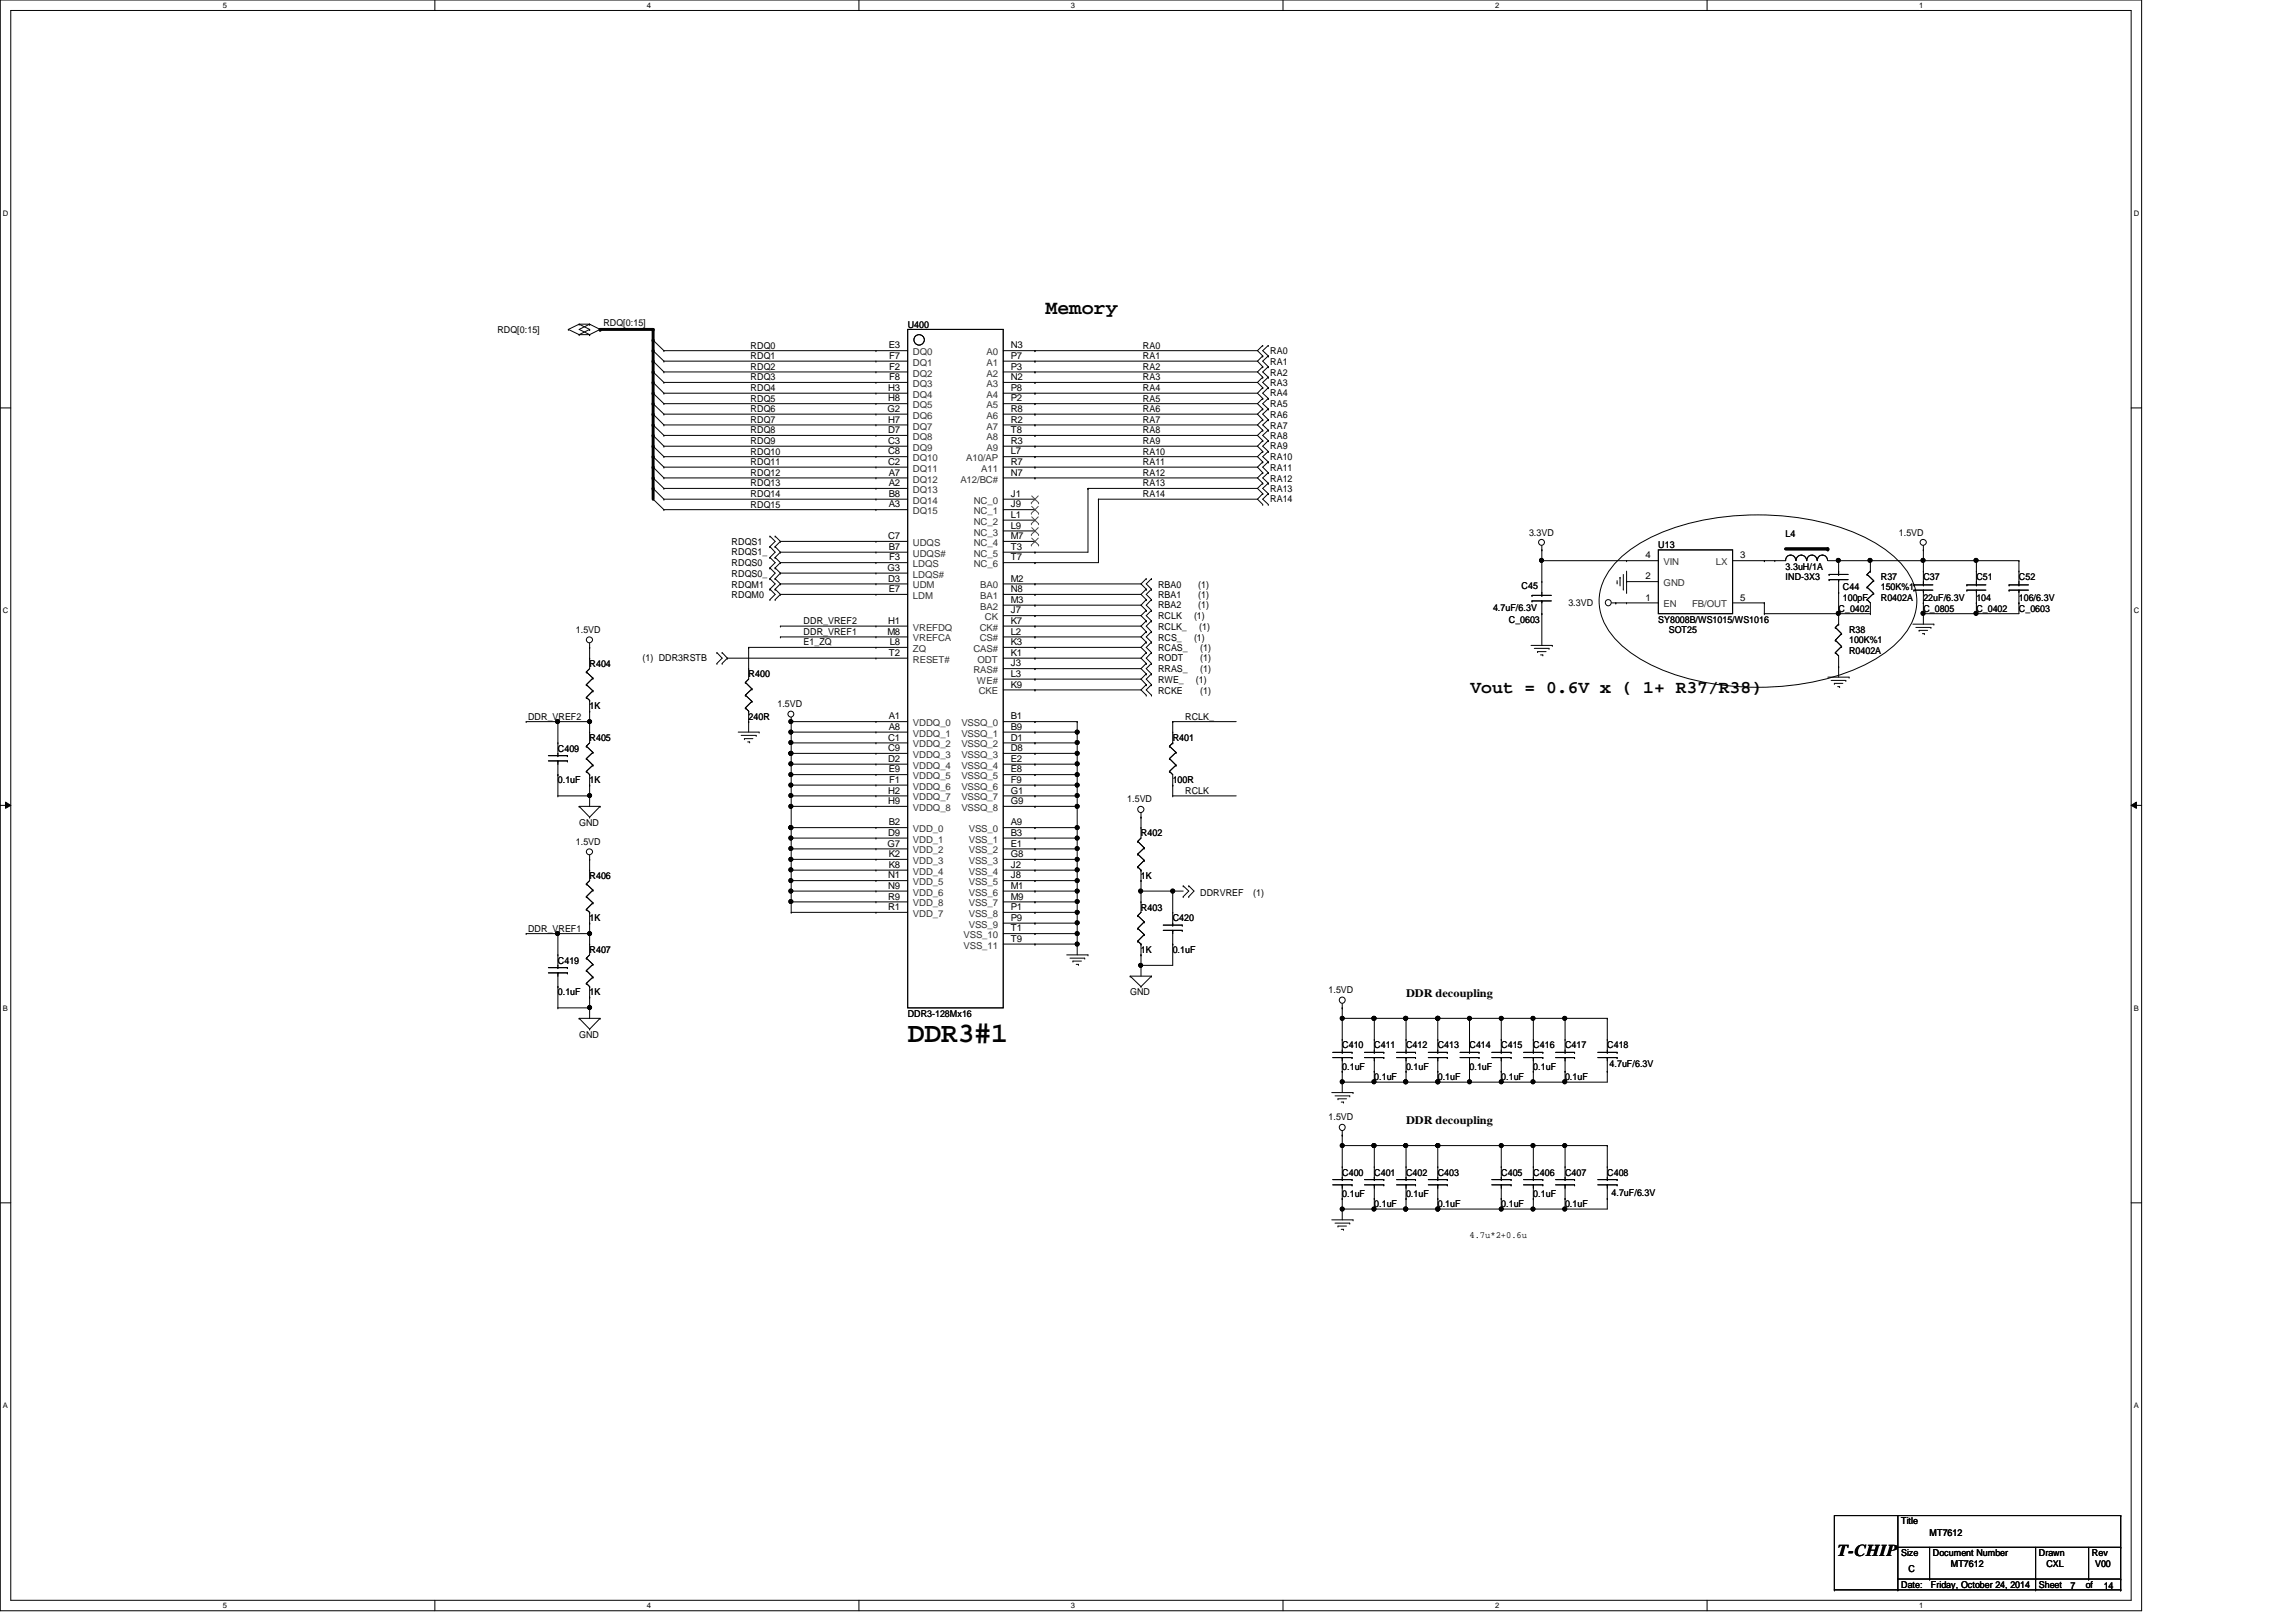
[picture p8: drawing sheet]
<svg xmlns="http://www.w3.org/2000/svg" width="297mm" height="210mm" viewBox="0 0 297 210" stroke-linecap="round" stroke-linejoin="round" font-family="sans-serif">
<defs><g id="words">
<text font-size="3.7" x="117.4" y="134.8">DDR3#1</text>
<text font-size="2.6" x="135.3" y="40.6">Memory</text>
<text font-size="2.3" x="190.2" y="89.7">Vout = 0.6V x ( 1+ R37/R38)</text>
<text font-size="2.2" x="237.7" y="201.4">T-CHIP</text>
<g font-size="1.5">
<text x="181.9" y="129">DDR decoupling</text>
<text x="181.9" y="145.5">DDR decoupling</text>
</g>
<g font-size="1.2">
<text x="64.3" y="43.1">RDQ[0:15]</text>
<text x="78.1" y="42.2">RDQ[0:15]</text>
<text x="97.1" y="45.1">RDQ0</text>
<text x="97.1" y="46.5">RDQ1</text>
<text x="97.1" y="47.9">RDQ2</text>
<text x="115" y="45.1">E3</text>
<text x="115" y="46.4">F7</text>
<text x="115" y="47.8">F2</text>
<text x="117.4" y="42.4">U400</text>
<text x="130.8" y="46.4">P7</text>
<text x="130.8" y="47.8">P3</text>
<text x="130.8" y="45.1">N3</text>
<text x="147.9" y="47.9">RA2</text>
<text x="147.9" y="45.1">RA0</text>
<text x="147.9" y="46.5">RA1</text>
<text x="164.3" y="47.2">RA1</text>
<text x="164.3" y="45.8">RA0</text>
<text x="97.1" y="53.3">RDQ6</text>
<text x="97.1" y="50.6">RDQ4</text>
<text x="97.1" y="52">RDQ5</text>
<text x="97.1" y="49.2">RDQ3</text>
<text x="114.8" y="53.3">G2</text>
<text x="114.9" y="50.6">H3</text>
<text x="114.9" y="51.9">H8</text>
<text x="115" y="49.2">F8</text>
<text x="130.8" y="49.2">N2</text>
<text x="130.8" y="51.9">P2</text>
<text x="130.8" y="53.3">R8</text>
<text x="130.8" y="50.6">P8</text>
<text x="147.9" y="50.6">RA4</text>
<text x="147.9" y="52">RA5</text>
<text x="147.9" y="53.3">RA6</text>
<text x="147.9" y="49.2">RA3</text>
<text x="164.3" y="48.6">RA2</text>
<text x="164.3" y="50">RA3</text>
<text x="164.3" y="51.3">RA4</text>
<text x="164.3" y="52.7">RA5</text>
<text x="97.1" y="56.1">RDQ8</text>
<text x="97.1" y="57.5">RDQ9</text>
<text x="97.1" y="54.7">RDQ7</text>
<text x="97.1" y="58.8">RDQ10</text>
<text x="114.9" y="57.4">C3</text>
<text x="114.9" y="56">D7</text>
<text x="114.9" y="58.8">C8</text>
<text x="114.9" y="54.7">H7</text>
<text x="130.8" y="58.8">L7</text>
<text x="130.8" y="54.7">R2</text>
<text x="130.8" y="57.4">R3</text>
<text x="130.8" y="56">T8</text>
<text x="147.9" y="56.1">RA8</text>
<text x="147.9" y="54.7">RA7</text>
<text x="147.9" y="58.8">RA10</text>
<text x="147.9" y="57.5">RA9</text>
<text x="164.3" y="54.1">RA6</text>
<text x="164.3" y="55.5">RA7</text>
<text x="164.3" y="56.8">RA8</text>
<text x="164.3" y="58.2">RA9</text>
<text x="164.3" y="59.6">RA10</text>
<text x="97.1" y="65.7">RDQ15</text>
<text x="97.1" y="60.2">RDQ11</text>
<text x="97.1" y="64.3">RDQ14</text>
<text x="97.1" y="61.6">RDQ12</text>
<text x="97.1" y="62.9">RDQ13</text>
<text x="114.9" y="60.2">C2</text>
<text x="115" y="64.3">B8</text>
<text x="115" y="65.7">A3</text>
<text x="115" y="61.6">A7</text>
<text x="115" y="62.9">A2</text>
<text x="130.8" y="64.3">J1</text>
<text x="130.8" y="65.7">J9</text>
<text x="130.8" y="60.2">R7</text>
<text x="130.8" y="61.6">N7</text>
<text x="147.9" y="61.6">RA12</text>
<text x="147.9" y="60.2">RA11</text>
<text x="147.9" y="64.3">RA14</text>
<text x="147.9" y="62.9">RA13</text>
<text x="164.3" y="60.9">RA11</text>
<text x="164.3" y="62.3">RA12</text>
<text x="164.3" y="63.7">RA13</text>
<text x="164.3" y="65">RA14</text>
<text x="94.7" y="70.5">RDQS1</text>
<text x="94.7" y="71.9">RDQS1_</text>
<text x="114.9" y="69.8">C7</text>
<text x="115" y="71.2">B7</text>
<text x="130.8" y="68.4">L9</text>
<text x="130.8" y="67">L1</text>
<text x="130.8" y="69.8">M7</text>
<text x="130.8" y="71.2">T3</text>
<text x="197.8" y="69.3">3.3VD</text>
<text x="214.5" y="71">U13</text>
<text x="231" y="69.6">L4</text>
<text x="245.7" y="69.3">1.5VD</text>
<text x="94.7" y="76">RDQM1</text>
<text x="94.7" y="77.4">RDQM0</text>
<text x="94.7" y="73.3">RDQS0</text>
<text x="94.7" y="74.6">RDQS0_</text>
<text x="114.8" y="73.9">G3</text>
<text x="114.9" y="75.3">D3</text>
<text x="115" y="76.6">E7</text>
<text x="115" y="72.5">F3</text>
<text x="130.8" y="75.3">M2</text>
<text x="130.8" y="76.6">N8</text>
<text x="130.8" y="72.5">T7</text>
<text x="149.8" y="76">RBA0</text>
<text x="149.8" y="77.4">RBA1</text>
<text x="155" y="76">(1)</text>
<text x="155" y="77.4">(1)</text>
<text x="196.8" y="76.3">C45</text>
<text x="212.9" y="77.7">1</text>
<text x="212.9" y="75">2</text>
<text x="212.9" y="72.3">4</text>
<text x="225.1" y="72.3">3</text>
<text x="225.1" y="77.7">5</text>
<text x="231" y="73.7">3.3uH/1A</text>
<text x="231" y="75.1">IND-3X3</text>
<text x="238.4" y="76.4">C44</text>
<text x="238.4" y="77.8">100pF</text>
<text x="243.3" y="75.1">R37</text>
<text x="243.3" y="76.4">150K%1</text>
<text x="243.3" y="77.8">R0402A</text>
<text x="248.8" y="75.1">C37</text>
<text x="248.8" y="77.8">22uF/6.3V</text>
<text x="255.7" y="75.1">C51</text>
<text x="255.7" y="77.8">104</text>
<text x="261.2" y="75.1">C52</text>
<text x="261.2" y="77.8">106/6.3V</text>
<text x="74.5" y="81.9">1.5VD</text>
<text x="104" y="80.8">DDR_VREF2</text>
<text x="104" y="82.2">DDR_VREF1</text>
<text x="104" y="83.5">E1_ZQ</text>
<text x="114.8" y="82.1">M8</text>
<text x="114.9" y="80.7">H1</text>
<text x="115.1" y="83.5">L8</text>
<text x="130.8" y="78">M3</text>
<text x="130.8" y="79.4">J7</text>
<text x="130.8" y="80.7">K7</text>
<text x="130.8" y="83.5">K3</text>
<text x="130.8" y="82.1">L2</text>
<text x="149.8" y="80.1">RCLK</text>
<text x="149.8" y="81.5">RCLK_</text>
<text x="149.8" y="82.9">RCS_</text>
<text x="149.8" y="78.7">RBA2</text>
<text x="154.5" y="80.1">(1)</text>
<text x="154.5" y="82.9">(1)</text>
<text x="155" y="78.7">(1)</text>
<text x="155.1" y="81.5">(1)</text>
<text x="193.2" y="79">4.7uF/6.3V</text>
<text x="195.2" y="80.6">C_0603</text>
<text x="202.9" y="78.4">3.3VD</text>
<text x="214.5" y="80.6">SY8008B/WS1015/WS1016</text>
<text x="215.9" y="81.9">SOT25</text>
<text x="237.9" y="79.2">C_0402</text>
<text x="239.2" y="81.9">R38</text>
<text x="239.2" y="83.3">100K%1</text>
<text x="248.8" y="79.2">C_0805</text>
<text x="255.7" y="79.2">C_0402</text>
<text x="261.2" y="79.2">C_0603</text>
<text x="76.3" y="86.3">R404</text>
<text x="83.1" y="85.6">(1) DDR3RSTB</text>
<text x="96.9" y="87.7">R400</text>
<text x="115" y="84.9">T2</text>
<text x="130.8" y="89">K9</text>
<text x="130.8" y="87.6">L3</text>
<text x="130.8" y="86.2">J3</text>
<text x="130.8" y="84.9">K1</text>
<text x="149.8" y="89.7">RCKE</text>
<text x="149.8" y="85.6">RODT</text>
<text x="149.8" y="87">RRAS_</text>
<text x="149.8" y="88.3">RWE_</text>
<text x="149.8" y="84.2">RCAS_</text>
<text x="154.7" y="88.3">(1)</text>
<text x="155.3" y="89.7">(1)</text>
<text x="155.3" y="85.6">(1)</text>
<text x="155.3" y="87">(1)</text>
<text x="155.3" y="84.2">(1)</text>
<text x="239.2" y="84.7">R0402A</text>
<text x="68.3" y="93.1">DDR_VREF2</text>
<text x="76.3" y="95.9">R405</text>
<text x="76.3" y="91.8">1K</text>
<text x="96.9" y="93.2">240R</text>
<text x="100.6" y="91.5">1.5VD</text>
<text x="114.9" y="95.8">C1</text>
<text x="115" y="93.1">A1</text>
<text x="115" y="94.4">A8</text>
<text x="130.8" y="93.1">B1</text>
<text x="130.8" y="94.4">B9</text>
<text x="130.8" y="95.8">D1</text>
<text x="151.7" y="95.9">R401</text>
<text x="153.3" y="93.1">RCLK_</text>
<text x="72.2" y="97.3">C409</text>
<text x="72.2" y="101.4">0.1uF</text>
<text x="76.3" y="101.4">1K</text>
<text x="114.9" y="97.2">C9</text>
<text x="114.9" y="98.6">D2</text>
<text x="115" y="99.9">E9</text>
<text x="115" y="101.3">F1</text>
<text x="130.8" y="97.2">D8</text>
<text x="130.8" y="98.6">E2</text>
<text x="130.8" y="99.9">E8</text>
<text x="130.8" y="101.3">F9</text>
<text x="151.7" y="101.4">100R</text>
<text x="74.9" y="106.9">GND</text>
<text x="114.9" y="102.7">H2</text>
<text x="114.9" y="104.1">H9</text>
<text x="115" y="106.8">B2</text>
<text x="130.8" y="106.8">A9</text>
<text x="130.8" y="102.7">G1</text>
<text x="130.8" y="104.1">G9</text>
<text x="145.8" y="103.8">1.5VD</text>
<text x="153.3" y="102.7">RCLK</text>
<text x="74.5" y="109.3">1.5VD</text>
<text x="76.3" y="113.7">R406</text>
<text x="114.8" y="109.6">G7</text>
<text x="114.9" y="108.2">D9</text>
<text x="114.9" y="113.7">N1</text>
<text x="115" y="110.9">K2</text>
<text x="115" y="112.3">K8</text>
<text x="130.8" y="108.2">B3</text>
<text x="130.8" y="109.6">E1</text>
<text x="130.8" y="113.7">J8</text>
<text x="130.8" y="110.9">G8</text>
<text x="130.8" y="112.3">J2</text>
<text x="147.6" y="108.2">R402</text>
<text x="147.6" y="113.7">1K</text>
<text x="76.3" y="119.2">1K</text>
<text x="114.9" y="115">N9</text>
<text x="114.9" y="117.8">R1</text>
<text x="114.9" y="116.4">R9</text>
<text x="130.8" y="115">M1</text>
<text x="130.8" y="116.4">M9</text>
<text x="130.8" y="117.8">P1</text>
<text x="130.8" y="119.2">P9</text>
<text x="147.6" y="117.9">R403</text>
<text x="151.7" y="119.2">C420</text>
<text x="155.3" y="115.9">DDRVREF</text>
<text x="162.1" y="115.9">(1)</text>
<text x="68.3" y="120.6">DDR_VREF1</text>
<text x="72.2" y="124.7">C419</text>
<text x="76.3" y="123.3">R407</text>
<text x="130.8" y="120.5">T1</text>
<text x="130.8" y="121.9">T9</text>
<text x="147.6" y="123.3">1K</text>
<text x="151.7" y="123.3">0.1uF</text>
<text x="72.2" y="128.8">0.1uF</text>
<text x="76.3" y="128.8">1K</text>
<text x="117.4" y="131.6">DDR3-128Mx16</text>
<text x="146.2" y="128.8">GND</text>
<text x="171.9" y="128.6">1.5VD</text>
<text x="74.9" y="134.3">GND</text>
<text x="173.6" y="135.7">C410</text>
<text x="177.8" y="135.7">C411</text>
<text x="181.9" y="135.7">C412</text>
<text x="186" y="135.7">C413</text>
<text x="190.1" y="135.7">C414</text>
<text x="194.2" y="135.7">C415</text>
<text x="198.4" y="135.7">C416</text>
<text x="202.5" y="135.7">C417</text>
<text x="207.9" y="135.7">C418</text>
<text x="173.6" y="138.4">0.1uF</text>
<text x="177.8" y="139.8">0.1uF</text>
<text x="181.9" y="138.4">0.1uF</text>
<text x="186" y="139.8">0.1uF</text>
<text x="190.1" y="138.4">0.1uF</text>
<text x="194.2" y="139.8">0.1uF</text>
<text x="198.4" y="138.4">0.1uF</text>
<text x="202.5" y="139.8">0.1uF</text>
<text x="208.2" y="138.1">4.7uF/6.3V</text>
<text x="171.9" y="145">1.5VD</text>
<text x="173.6" y="152.1">C400</text>
<text x="173.6" y="154.9">0.1uF</text>
<text x="177.8" y="152.1">C401</text>
<text x="181.9" y="152.1">C402</text>
<text x="181.9" y="154.9">0.1uF</text>
<text x="186" y="152.1">C403</text>
<text x="194.2" y="152.1">C405</text>
<text x="198.4" y="152.1">C406</text>
<text x="198.4" y="154.9">0.1uF</text>
<text x="202.5" y="152.1">C407</text>
<text x="207.9" y="152.1">C408</text>
<text x="208.5" y="154.7">4.7uF/6.3V</text>
<text x="177.8" y="156.3">0.1uF</text>
<text x="186" y="156.3">0.1uF</text>
<text x="190.1" y="160.2">4.7u*2+0.6u</text>
<text x="194.2" y="156.3">0.1uF</text>
<text x="202.5" y="156.3">0.1uF</text>
<text x="246" y="197.3">Title</text>
<text x="246" y="201.4">Size</text>
<text x="246.9" y="203.5">C</text>
<text x="249.6" y="198.8">MT7612</text>
<text x="250.1" y="201.4">Document Number</text>
<text x="252.4" y="202.7">MT7612</text>
<text x="263.8" y="201.4">Drawn</text>
<text x="264.7" y="202.7">CXL</text>
<text x="270.6" y="201.4">Rev</text>
<text x="271.1" y="202.7">V00</text>
<text x="246" y="205.5">Date:</text>
<text x="249.8" y="205.5">Friday, October 24, 2014</text>
<text x="263.8" y="205.5">Sheet</text>
<text x="267.9" y="205.6">7</text>
<text x="269.8" y="205.5">of</text>
<text x="272.2" y="205.6">14</text>
</g>
<g font-size="1.2" fill="#333">
<text x="118.1" y="47.3">DQ1</text>
<text x="118.1" y="46">DQ0</text>
<text x="127.6" y="47.3">A1</text>
<text x="127.6" y="46">A0</text>
<text x="118.1" y="51.5">DQ4</text>
<text x="118.1" y="50.1">DQ3</text>
<text x="118.1" y="48.7">DQ2</text>
<text x="118.1" y="52.8">DQ5</text>
<text x="127.6" y="48.7">A2</text>
<text x="127.6" y="50.1">A3</text>
<text x="127.6" y="52.8">A5</text>
<text x="127.6" y="51.5">A4</text>
<text x="118.1" y="58.3">DQ9</text>
<text x="118.1" y="56.9">DQ8</text>
<text x="118.1" y="59.7">DQ10</text>
<text x="118.1" y="54.2">DQ6</text>
<text x="118.1" y="55.6">DQ7</text>
<text x="125" y="59.7">A10/AP</text>
<text x="127.6" y="54.2">A6</text>
<text x="127.6" y="55.6">A7</text>
<text x="127.6" y="58.3">A9</text>
<text x="127.6" y="56.9">A8</text>
<text x="118.1" y="65.2">DQ14</text>
<text x="118.1" y="62.4">DQ12</text>
<text x="118.1" y="61">DQ11</text>
<text x="118.1" y="63.8">DQ13</text>
<text x="124.2" y="62.4">A12/BC#</text>
<text x="126" y="65.2">NC_0</text>
<text x="127" y="61">A11</text>
<text x="118.1" y="70.7">UDQS</text>
<text x="118.1" y="66.5">DQ15</text>
<text x="126" y="66.5">NC_1</text>
<text x="126" y="69.3">NC_3</text>
<text x="126" y="67.9">NC_2</text>
<text x="126" y="70.7">NC_4</text>
<text x="118.1" y="72.1">UDQS#</text>
<text x="118.1" y="76.2">UDM</text>
<text x="118.1" y="74.8">LDQS#</text>
<text x="118.1" y="77.5">LDM</text>
<text x="118.1" y="73.4">LDQS</text>
<text x="126" y="72.1">NC_5</text>
<text x="126" y="73.4">NC_6</text>
<text x="126.8" y="76.2">BA0</text>
<text x="126.8" y="77.5">BA1</text>
<text x="215.2" y="75.9">GND</text>
<text x="215.2" y="73.2">VIN</text>
<text x="222" y="73.2">LX</text>
<text x="118.1" y="81.6">VREFDQ</text>
<text x="118.1" y="83">VREFCA</text>
<text x="126.7" y="81.6">CK#</text>
<text x="126.7" y="83">CS#</text>
<text x="126.8" y="78.9">BA2</text>
<text x="127.4" y="80.3">CK</text>
<text x="215.2" y="78.6">EN</text>
<text x="218.9" y="78.6">FB/OUT</text>
<text x="118.1" y="85.8">RESET#</text>
<text x="118.1" y="84.4">ZQ</text>
<text x="125.9" y="87.1">RAS#</text>
<text x="125.9" y="84.4">CAS#</text>
<text x="126.4" y="88.5">WE#</text>
<text x="126.4" y="85.8">ODT</text>
<text x="126.6" y="89.9">CKE</text>
<text x="118.1" y="94">VDDQ_0</text>
<text x="118.1" y="95.3">VDDQ_1</text>
<text x="124.4" y="94">VSSQ_0</text>
<text x="124.4" y="95.3">VSSQ_1</text>
<text x="118.1" y="96.7">VDDQ_2</text>
<text x="118.1" y="98.1">VDDQ_3</text>
<text x="118.1" y="99.5">VDDQ_4</text>
<text x="118.1" y="100.8">VDDQ_5</text>
<text x="124.4" y="96.7">VSSQ_2</text>
<text x="124.4" y="98.1">VSSQ_3</text>
<text x="124.4" y="99.5">VSSQ_4</text>
<text x="124.4" y="100.8">VSSQ_5</text>
<text x="118.1" y="107.7">VDD_0</text>
<text x="118.1" y="102.2">VDDQ_6</text>
<text x="118.1" y="103.6">VDDQ_7</text>
<text x="118.1" y="104.9">VDDQ_8</text>
<text x="124.4" y="102.2">VSSQ_6</text>
<text x="124.4" y="103.6">VSSQ_7</text>
<text x="124.4" y="104.9">VSSQ_8</text>
<text x="125.3" y="107.7">VSS_0</text>
<text x="118.1" y="109.1">VDD_1</text>
<text x="118.1" y="110.4">VDD_2</text>
<text x="118.1" y="111.8">VDD_3</text>
<text x="118.1" y="113.2">VDD_4</text>
<text x="125.3" y="109.1">VSS_1</text>
<text x="125.3" y="110.4">VSS_2</text>
<text x="125.3" y="111.8">VSS_3</text>
<text x="125.3" y="113.2">VSS_4</text>
<text x="118.1" y="114.6">VDD_5</text>
<text x="118.1" y="115.9">VDD_6</text>
<text x="118.1" y="118.7">VDD_7</text>
<text x="118.1" y="117.3">VDD_8</text>
<text x="125.3" y="114.6">VSS_5</text>
<text x="125.3" y="115.9">VSS_6</text>
<text x="125.3" y="117.3">VSS_7</text>
<text x="125.3" y="118.7">VSS_8</text>
<text x="124.7" y="121.4">VSS_10</text>
<text x="124.7" y="122.8">VSS_11</text>
<text x="125.3" y="120.1">VSS_9</text>
</g>
<g font-size="1">
<text x="28.8" y="1">5</text>
<text x="83.7" y="1">4</text>
<text x="138.6" y="1">3</text>
<text x="193.4" y="1">2</text>
<text x="248.3" y="1">1</text>
<text x=".4" y="27.9">D</text>
<text x="276.1" y="27.9">D</text>
<text x=".4" y="79.4">C</text>
<text x="276.1" y="79.4">C</text>
<text x=".4" y="130.8">B</text>
<text x="276.1" y="130.8">B</text>
<text x=".4" y="182.2">A</text>
<text x="276.1" y="182.2">A</text>
<text x="28.8" y="208.1">5</text>
<text x="83.7" y="208.1">4</text>
<text x="138.6" y="208.1">3</text>
<text x="193.4" y="208.1">2</text>
<text x="248.3" y="208.1">1</text>
</g>
</g></defs>
<path d="M0 0h277.1v208.4h-277.1zM1.4 1.4h274.3v205.7h-274.3z" fill="none" stroke="#000" stroke-width=".13"/>
<g fill="#fff">
<path d="M28.8 .1h.6v1.1h-.6z"/>
<path d="M28.8 207.2h.6v1.1h-.6z"/>
</g>
<path d="M56.3 0v1.4M56.3 207.1v1.3" fill="none" stroke="#000" stroke-width=".13"/>
<g fill="#fff">
<path d="M83.7 .1h.5v1.1h-.5z"/>
<path d="M83.7 207.2h.5v1.1h-.5z"/>
</g>
<path d="M111.1 0v1.4M111.1 207.1v1.3" fill="none" stroke="#000" stroke-width=".13"/>
<g fill="#fff">
<path d="M138.6 .1h.5v1.1h-.5z"/>
<path d="M138.6 207.2h.5v1.1h-.5z"/>
</g>
<path d="M166 0v1.4M166 207.1v1.3" fill="none" stroke="#000" stroke-width=".13"/>
<g fill="#fff">
<path d="M193.4 .1h.6v1.1h-.6z"/>
<path d="M193.4 207.2h.6v1.1h-.6z"/>
</g>
<path d="M220.8 0v1.4M220.8 207.1v1.3" fill="none" stroke="#000" stroke-width=".13"/>
<g fill="#fff">
<path d="M248.3 .1h.5v1.1h-.5z"/>
<path d="M248.3 207.2h.5v1.1h-.5z"/>
<path d="M.4 27.1h.7v1.1h-.7z"/>
<path d="M276.1 27.1h.7v1.1h-.7z"/>
<path d="M.4 78.5h.7v1.1h-.7z"/>
<path d="M276.1 78.5h.7v1.1h-.7z"/>
</g>
<path d="M0 52.8h1.4M275.7 52.8h1.4" fill="none" stroke="#000" stroke-width=".13"/>
<g fill="#fff">
<path d="M.4 129.9h.6v1.1h-.6z"/>
<path d="M276.1 129.9h.6v1.1h-.6z"/>
</g>
<path d="M0 104.2h1.4M.7 103.8l.7 .4-.7 .4zM275.7 104.2l.7-.4v.8zM275.7 104.2h1.4" fill="none" stroke="#000" stroke-width=".13"/>
<path d="M.7 103.8l.7 .4-.7 .4zM275.7 104.2l.7-.4v.8z" fill="#000"/>
<g fill="#fff">
<path d="M.4 181.4h.6v1.1h-.6z"/>
<path d="M276.1 181.4h.6v1.1h-.6z"/>
</g>
<g fill="none" stroke="#000" stroke-width=".13">
<path d="M73.5 42.6h.1M73.5 42.6l1.4 .7M74.9 43.3h.1M74.9 42h.1M74.9 43.3h1.4M74.9 42h1.4M74.9 42l-1.4 .6M74.9 42l1.4 .6M76.3 42h.1M76.3 43.3h.1M76.3 42.6h.1M76.3 42l1.3 .6"/>
<path d="M76.3 42l-1.4 .6 1.4 .7M76.3 42.6l-1.4 .7M77.6 42.6h.1M77.6 42.6l-1.3 .7M84.5 44h.1M84.5 45.4h.1M84.5 46.7h.1M84.5 48.1h.1M84.5 49.5h.1M84.5 50.9h.1M84.5 52.2h.1M84.5 53.6h.1"/>
<path d="M84.5 55h.1M84.5 56.3h.1M84.5 57.7h.1M84.5 59.1h.1M84.5 44l1.4 1.4M84.5 45.4l1.4 1.3M84.5 46.7l1.4 1.4M84.5 48.1l1.4 1.4M84.5 49.5l1.4 1.4M84.5 50.9l1.4 1.3M84.5 52.2l1.4 1.4M84.5 53.6l1.4 1.4"/>
<path d="M84.5 55l1.4 1.3M84.5 56.3l1.4 1.4M84.5 57.7l1.4 1.4M84.5 59.1l1.4 1.4M85.9 56.3h.1M85.9 53.6h.1M85.9 57.7h.1M85.9 50.9h.1M85.9 45.4h.1M85.9 55h.1M85.9 46.7h.1M85.9 48.1h.1"/>
<path d="M85.9 52.2h.1M85.9 49.5h.1M85.9 59.1h.1M85.9 56.3h31.5M85.9 53.6h31.5M85.9 57.7h31.5M85.9 50.9h31.5M85.9 45.4h31.5M85.9 55h31.5M85.9 46.7h31.5M85.9 48.1h31.5M85.9 52.2h31.5"/>
<path d="M85.9 49.5h31.5M85.9 59.1h31.5M113.3 57.7h.1M113.3 56.3h.1M113.3 59.1h.1M113.3 53.6h.1M113.3 55h.1M113.3 46.7h.1M113.3 45.4h.1M113.3 50.9h.1M113.3 49.5h.1M113.3 48.1h.1"/>
<path d="M113.3 52.2h.1M117.4 42.6h12.4v87.8h-12.4zM129.8 56.3h32.9M129.8 53.6h32.9M129.8 57.7h32.9M129.8 50.9h32.9M129.8 45.4h32.9M129.8 55h32.9M129.8 46.7h32.9M129.8 48.1h32.9M129.8 52.2h32.9M129.8 49.5h32.9"/>
<path d="M129.8 59.1h32.9M133.9 50.9h.1M133.9 56.3h.1M133.9 55h.1M133.9 52.2h.1M133.9 48.1h.1M133.9 59.1h.1M133.9 57.7h.1M133.9 45.4h.1M133.9 53.6h.1M133.9 46.7h.1M133.9 49.5h.1"/>
<path d="M162.7 46.7l.7 .8M162.7 48.1l.7 .7M162.7 49.5l.7 .7M162.7 50.9l.7 .7M162.7 52.2l.7 .7M162.7 53.6l.7 .7M162.7 55l.7 .7M162.7 56.3l.7 .7M162.7 57.7l.7 .7M162.7 59.1l.7 .7M162.7 45.4l.7 .7M163.4 46.1h.1"/>
<path d="M163.4 47.5h.1M163.4 48.8h.1M163.4 50.2h.1M163.4 51.6h.1M163.4 52.9h.1M163.4 54.3h.1M163.4 55.7h.1M163.4 57h.1M163.4 58.4h.1M163.4 59.8h.1M163.4 44.7h.1M163.4 46.1l-.7 .6"/>
<path d="M163.4 47.5l-.7 .6M163.4 48.8l-.7 .7M163.4 50.2l-.7 .7M163.4 51.6l-.7 .6M163.4 52.9l-.7 .7M163.4 54.3l-.7 .7M163.4 55.7l-.7 .6M163.4 57l-.7 .7M163.4 58.4l-.7 .7M163.4 59.8l-.7 .7M163.4 44.7l-.7 .7M164.1 47.5h.1"/>
<path d="M164.1 46.1h.1M164.1 48.8h.1M164.1 50.2h.1M164.1 51.6h.1M164.1 52.9h.1M164.1 54.3h.1M164.1 55.7h.1M164.1 57h.1M164.1 58.4h.1M164.1 59.8h.1M164.1 44.7h.1M164.1 46.1l-.7 .6 .7 .8"/>
<path d="M164.1 47.5l-.7 .6 .7 .7M164.1 48.8l-.7 .7 .7 .7M164.1 50.2l-.7 .7 .7 .7M164.1 51.6l-.7 .6 .7 .7M164.1 52.9l-.7 .7 .7 .7M164.1 54.3l-.7 .7 .7 .7M164.1 55.7l-.7 .6 .7 .7M164.1 57l-.7 .7 .7 .7M164.1 58.4l-.7 .7 .7 .7M164.1 59.8l-.7 .7 .7 .7M164.1 44.7l-.7 .7 .7 .7M84.5 60.5h.1"/>
<path d="M84.5 61.8h.1M84.5 63.2h.1M84.5 64.6h.1M84.5 60.5l1.4 1.3M84.5 61.8l1.4 1.4M84.5 63.2l1.4 1.4M84.5 64.6l1.4 1.4M85.9 66h.1M85.9 60.5h.1M85.9 64.6h.1M85.9 61.8h.1M85.9 63.2h.1"/>
<path d="M85.9 66h31.5M85.9 60.5h31.5M85.9 64.6h31.5M85.9 61.8h31.5M85.9 63.2h31.5M99.6 70.7h.1M99.6 69.4h.1M99.6 72.1h.1M99.6 76.2h.1M99.6 74.9h.1M99.6 77.6h.1M99.6 73.5h.1"/>
<path d="M99.6 69.4l.7 .7-.7 .6M99.6 70.7l.7 .8-.7 .6M99.6 74.9l.7 .7-.7 .6M99.6 76.2l.7 .7-.7 .7M99.6 72.1l.7 .7-.7 .7M99.6 73.5l.7 .7-.7 .7M100.3 69.4h.1M100.3 70.7h.1M100.3 72.1h.1M100.3 74.9h.1M100.3 76.2h.1M100.3 77.6h.1"/>
<path d="M100.3 73.5h.1M100.3 69.4l.7 .7M100.3 70.7l.7 .8M100.3 74.9l.7 .7M100.3 76.2l.7 .7M100.3 72.1l.7 .7M100.3 73.5l.7 .7M101 71.5h.1M101 74.2h.1M101 70.1h.1M101 76.9h.1M101 75.6h.1"/>
<path d="M101 72.8h.1M101 72.8h16.4M101 71.5h16.4M101 74.2h16.4M101 70.1h16.4M101 76.9h16.4M101 75.6h16.4M101 70.1l-.7 .6M101 71.5l-.7 .6M101 75.6l-.7 .6M101 76.9l-.7 .7M101 72.8l-.7 .7"/>
<path d="M101 74.2l-.7 .7M113.3 71.5h.1M113.3 64.6h.1M113.3 75.6h.1M113.3 70.1h.1M113.3 66h.1M113.3 61.8h.1M113.3 60.5h.1M113.3 63.2h.1M113.3 74.2h.1M113.3 76.9h.1M113.3 72.8h.1"/>
<path d="M129.8 66h4.1M129.8 60.5h32.9M129.8 64.6h4.1M129.8 61.8h32.9M129.8 78.3h17.8M129.8 70.1h4.1M129.8 76.9h17.8M129.8 75.6h17.8M129.8 79.7h17.8M129.8 68.7h4.1M129.8 67.3h4.1M133.9 72.8h.1"/>
<path d="M133.9 78.3h.1M133.9 79.7h.1M133.9 76.9h.1M133.9 75.6h.1M133.9 61.8h.1M133.9 60.5h.1M133.9 71.5h.1M133.9 64.6h.1M133.9 66h.1M133.9 68.7h.1M133.9 67.3h.1M133.9 70.1h.1"/>
<path d="M140.8 63.2h.1M140.8 63.2v8.3h-11M140.8 63.2h21.9M142.1 64.6h.1M142.1 64.6h20.6M142.1 64.6v8.2h-12.3M147.6 79.7l.7 .6M147.6 75.6l.7 .6M147.6 76.9l.7 .7M147.6 78.3l.7 .7M148.3 79h.1M148.3 74.9h.1"/>
<path d="M148.3 76.2h.1M148.3 77.6h.1M148.3 79l-.7 .7M148.3 74.9l-.7 .7M148.3 76.2l-.7 .7M148.3 77.6l-.7 .7M149 79h.1M149 76.2h.1M149 74.9h.1M149 77.6h.1M149 79l-.7 .7 .7 .6M149 74.9l-.7 .7 .7 .6"/>
<path d="M149 76.2l-.7 .7 .7 .7M149 77.6l-.7 .7 .7 .7M162.7 60.5l.7 .7M162.7 61.8l.7 .7M162.7 63.2l.7 .7M162.7 64.6l.7 .7M163.4 61.2h.1M163.4 62.5h.1M163.4 63.9h.1M163.4 65.3h.1M163.4 61.2l-.7 .6M163.4 62.5l-.7 .7"/>
<path d="M163.4 63.9l-.7 .7M164.1 61.2h.1M164.1 62.5h.1M164.1 63.9h.1M164.1 65.3h.1M164.1 63.9l-.7 .7 .7 .7M164.1 61.2l-.7 .6 .7 .7M164.1 62.5l-.7 .7 .7 .7M198.2 77h.1M198.2 77.8h.1M198.2 77h2.5M198.2 77.8h2.5"/>
<path d="M199.5 79.4h.1M199.5 71.2h.1M199.5 72.6h.1M199.5 77.8h.1M199.5 77h.1M199.5 75.3h.1M199.5 72.6h15M199.5 70.6v6.4M199.5 77.8v5.7M208.5 78h6M209 78h.1M209.2 75.4h.1"/>
<path d="M209.2 75.1v.3M209.4 72.5a20.5 20.5 0 0 1 10-5 35.3 35.3 0 0 1 21.1 1.7 14 14 0 0 1 6.6 5.3 6.5 6.5 0 0 1-.7 7.6 16.6 16.6 0 0 1-7.5 4.9 35.1 35.1 0 0 1-24.6-.6 13.9 13.9 0 0 1-6.5-5.3 6.5 6.5 0 0 1 .7-7.7zM209.6 74.7h.1M209.6 74.7v1.1M210 76.2h.1M210 74.3v1.9M210.4 76.7h.1M210.4 78h.1M210.4 75.3h.1M210.4 72.6h.1M210.4 73.9v2.8M210.4 75.3h4.1"/>
<path d="M214.5 71.2h9.7v8.2h-9.7zM224.2 78h4.1M228.3 72.6h.1M228.3 78h.1M228.3 79.4h.1M228.3 78v1.4M228.3 79.4h13.7M229.6 72.6h.1M232.3 72.5a.66 .66 0 0 0-.7-.7 .66 .66 0 0 0-.6 .8h-6.8M233.7 72.5a.68 .68 0 0 0-.7-.7 .68 .68 0 0 0-.6 .8M235.1 72.5a.66 .66 0 0 0-.7-.7 .66 .66 0 0 0-.6 .8M236.4 72.5a.66 .66 0 0 0-.7-.7 .66 .66 0 0 0-.6 .8"/>
<path d="M236.5 72.6h24.7M236.6 74.3h.1M236.6 75h.1M236.6 74.3h2.5M236.6 75h2.5M237.9 76.7h.1M237.9 79.4h.1M237.9 72.6h.1M237.9 75h.1M237.9 74.3h.1M237.9 72.6v1.7M237.9 75v5.8"/>
<path d="M241.6 77.6h.1M241.6 76h.1M241.6 74.3h.1M241.6 77.6l.4 .4v1.4M241.6 76l.8 .8M241.6 74.3l.8 .8M242 72.6h.1M242 73.9h.1M242 79.4h.1M242 73.9l-.4 .4M242 72.6v1.3M242.4 76.8h.1"/>
<path d="M242.4 75.1h.1M242.4 76.8l-.8 .8M242.4 75.1l-.8 .9M247.6 75.7h.1M247.6 76.4h.1M247.6 75.7h2.5M247.6 76.4h2.5M248.8 78h.1M248.8 72.6h.1M248.8 79.4h.1M248.8 71.2h.1M248.8 76.4h.1"/>
<path d="M248.8 75.7h.1M248.8 73.9h.1M248.8 70.6v5.1M248.8 76.4v4.4M254.5 75.7h.1M254.5 76.4h.1M254.5 75.7h2.4M254.5 76.4h2.4M255.7 78h.1M255.7 72.6h.1M255.7 79.4h.1M255.7 76.4h.1"/>
<path d="M255.7 75.7h.1M255.7 73.9h.1M255.7 72.6v3.1M255.7 76.4v3M259.9 75.7h.1M259.9 76.4h.1M259.9 75.7h2.5M259.9 76.4h2.5M261.2 72.6h.1M261.2 78h.1M261.2 76.4h.1M261.2 75.7h.1"/>
<path d="M261.2 73.9h.1M261.2 76.4v3h-12.4M261.2 72.6v3.1M68.1 93.4h.1M68.1 93.4h8.2M70.9 98.5h2.5M70.9 97.8h2.5M72.2 93.4h.1M72.2 97.8h.1M72.2 98.5h.1M72.2 96.1h.1M72.2 93.4v4.4"/>
<path d="M72.2 98.5v4.5M73.4 98.5h.1M73.4 97.8h.1M75.9 96.6h.1M75.9 98.2h.1M75.9 99.8h.1M75.9 87h.1M75.9 88.6h.1M75.9 90.3h.1M75.9 96.6l.8 .8M75.9 98.2l.8 .8M75.9 99.8l.4 .4"/>
<path d="M75.9 87l.8 .8M75.9 88.6l.8 .8M75.9 90.3l.4 .3M76.3 93.4h.1M76.3 92h.1M76.3 83.8h.1M76.3 94.7h.1M76.3 90.6h.1M76.3 85.2h.1M76.3 83.2v3.3l-.4 .5M76.3 90.6v5.5l-.4 .5M76.7 97.4h.1"/>
<path d="M76.7 99h.1M76.7 87.8h.1M76.7 89.4h.1M76.7 97.4l-.8 .8M76.7 99l-.8 .8M76.7 87.8l-.8 .8M76.7 89.4l-.8 .9M92.7 85.9h.1M92.7 84.5h.1M92.7 84.5l.7 .7-.7 .7M93.4 84.5h.1M93.4 85.9h.1"/>
<path d="M93.4 84.5l.7 .7M94.1 85.2h.1M94.1 85.2h23.3M94.1 85.2l-.7 .7M95.5 94.7h2.7M95.9 95.2h1.9M96.3 95.6h.1M96.3 95.6h1.1M96.4 88.3h.1M96.4 90h.1M96.4 91.6h.1M96.4 88.3l.9 .9"/>
<path d="M96.4 90l.9 .8M96.4 91.6l.5 .4M96.7 96h.3M96.9 93.4h.1M96.9 83.8h.1M96.9 92h.1M96.9 86.5h.1M96.9 83.8v4.1l-.5 .4M96.9 92v2.7M96.9 83.8h20.5M97 96h.1M97.3 89.2h.1"/>
<path d="M97.3 90.8h.1M97.3 89.2l-.9 .8M97.3 90.8l-.9 .8M97.8 95.2h.1M98.2 94.7h.1M101 81h.1M101 82.4h.1M101 81h16.4M101 82.4h16.4M102.4 96.1h.1M102.4 93.4h.1M102.4 98.9h.1"/>
<path d="M102.4 94.7h.1M102.4 97.5h.1M102.4 93.4h15M102.4 92.8v25.3M102.4 96.1h15M102.4 94.7h15M102.4 97.5h15M102.4 98.9h15M113.3 93.4h.1M113.3 94.7h.1M113.3 96.1h.1M113.3 97.5h.1"/>
<path d="M113.3 98.9h.1M113.3 81h.1M113.3 85.2h.1M113.3 83.8h.1M113.3 82.4h.1M129.8 93.4h9.6M129.8 81h17.8M129.8 87.9h17.8M129.8 82.4h17.8M129.8 96.1h9.6M129.8 85.2h17.8M129.8 94.7h9.6"/>
<path d="M129.8 97.5h9.6M129.8 98.9h9.6M129.8 86.5h17.8M129.8 89.3h17.8M129.8 83.8h17.8M133.9 87.9h.1M133.9 94.7h.1M133.9 96.1h.1M133.9 97.5h.1M133.9 98.9h.1M133.9 93.4h.1M133.9 86.5h.1"/>
<path d="M133.9 89.3h.1M133.9 81h.1M133.9 83.8h.1M133.9 82.4h.1M133.9 85.2h.1M139.4 98.9h.1M139.4 96.1h.1M139.4 93.4h.1M139.4 94.7h.1M139.4 97.5h.1M139.4 93.4v30.2M147.6 89.3l.7 .7"/>
<path d="M147.6 81l.7 .7M147.6 82.4l.7 .7M147.6 85.2l.7 .7M147.6 86.5l.7 .7M147.6 87.9l.7 .7M147.6 83.8l.7 .7M148.3 88.6h.1M148.3 90h.1M148.3 80.3h.1M148.3 81.7h.1M148.3 83.1h.1M148.3 84.5h.1"/>
<path d="M148.3 85.9h.1M148.3 87.2h.1M148.3 88.6l-.7 .7M148.3 80.3l-.7 .7M148.3 81.7l-.7 .7M148.3 84.5l-.7 .7M148.3 85.9l-.7 .6M148.3 87.2l-.7 .7M148.3 83.1l-.7 .7M149 90h.1M149 88.6h.1M149 80.3h.1"/>
<path d="M149 81.7h.1M149 83.1h.1M149 85.9h.1M149 84.5h.1M149 87.2h.1M149 88.6l-.7 .7 .7 .7M149 80.3l-.7 .7 .7 .7M149 81.7l-.7 .7 .7 .7M149 84.5l-.7 .7 .7 .7M149 85.9l-.7 .6 .7 .7M149 87.2l-.7 .7 .7 .7M149 83.1l-.7 .7 .7 .7"/>
<path d="M151.3 99.8h.1M151.3 98.2h.1M151.3 96.6h.1M151.3 99.8l.4 .4v2.8M151.3 98.2l.8 .8M151.3 96.6l.8 .8M151.7 93.4h.1M151.7 96.1h.1M151.7 94.7h.1M151.7 93.4v2.7M151.7 93.4h8.2M151.7 96.1l-.4 .5"/>
<path d="M152.1 99h.1M152.1 97.4h.1M152.1 99l-.8 .8M152.1 97.4l-.8 .8M198.1 83.5h2.7M198.5 83.9h1.9M198.9 84.3h.1M198.9 84.3h1.1M199.3 84.8h.3M199.6 84.8h.1M200.4 83.9h.1M200.8 83.5h.1"/>
<path d="M236.5 87.6h2.7M236.9 88.1h1.9M237.3 88.4h.1M237.3 88.4h1.1M237.4 84.5h.1M237.4 82.8h.1M237.4 81.2h.1M237.4 84.5l.5 .4v2.7M237.4 82.8l.8 .9M237.4 81.2l.8 .8M237.7 88.9h.3M237.9 86.3h.1"/>
<path d="M237.9 80.8h.1M237.9 80.8l-.5 .4M238 88.9h.1M238.2 83.7h.1M238.2 82h.1M238.2 83.7l-.8 .8M238.2 82l-.8 .8M238.8 88.1h.1M239.2 87.6h.1M247.5 80.8h2.7M247.9 81.2h1.9M248.3 81.6h.1"/>
<path d="M248.3 81.6h1.1M248.7 82h.3M249 82h.1M249.8 81.2h.1M250.2 80.8h.1M72.2 100.2h.1M72.2 103h.1M72.2 103h4.1M74.9 104.4h.1M74.9 104.4h2.7M74.9 104.4l1.4 1.3M75.9 114.4h.1"/>
<path d="M75.9 116h.1M75.9 117.7h.1M75.9 114.4l.8 .8M75.9 116l.8 .8M75.9 117.7l.4 .4M76.3 119.5h.1M76.3 111.2h.1M76.3 101.6h.1M76.3 103h.1M76.3 105.7h.1M76.3 100.2h.1M76.3 118.1h.1"/>
<path d="M76.3 112.6h.1M76.3 100.2v4.2M76.3 110.7v3.3l-.4 .4M76.3 118.1v5.5l-.4 .4M76.7 115.2h.1M76.7 116.8h.1M76.7 115.2l-.8 .8M76.7 116.8l-.8 .9M77.6 104.4h.1M77.6 104.4l-1.3 1.3M102.4 101.6h.1M102.4 108.5h.1"/>
<path d="M102.4 103h.1M102.4 116.7h.1M102.4 104.4h.1M102.4 118.1h.1M102.4 115.3h.1M102.4 107.1h.1M102.4 100.2h.1M102.4 112.6h.1M102.4 109.9h.1M102.4 114h.1M102.4 111.2h.1M102.4 115.3h15"/>
<path d="M102.4 103h15M102.4 101.6h15M102.4 116.7h15M102.4 104.4h15M102.4 118.1h15M102.4 107.1h15M102.4 100.2h15M102.4 112.6h15M102.4 109.9h15M102.4 111.2h15M102.4 108.5h15M102.4 114h15"/>
<path d="M113.3 107.1h.1M113.3 108.5h.1M113.3 100.2h.1M113.3 101.6h.1M113.3 103h.1M113.3 104.4h.1M113.3 114h.1M113.3 109.9h.1M113.3 111.2h.1M113.3 112.6h.1M113.3 115.3h.1M113.3 118.1h.1"/>
<path d="M113.3 116.7h.1M129.8 115.3h9.6M129.8 103h9.6M129.8 101.6h9.6M129.8 116.7h9.6M129.8 104.4h9.6M129.8 118.1h9.6M129.8 107.1h9.6M129.8 100.2h9.6M129.8 112.6h9.6M129.8 109.9h9.6M129.8 111.2h9.6"/>
<path d="M129.8 108.5h9.6M129.8 119.5h9.6M129.8 114h9.6M133.9 119.5h.1M133.9 100.2h.1M133.9 101.6h.1M133.9 103h.1M133.9 104.4h.1M133.9 111.2h.1M133.9 109.9h.1M133.9 108.5h.1M133.9 115.3h.1"/>
<path d="M133.9 107.1h.1M133.9 114h.1M133.9 116.7h.1M133.9 118.1h.1M133.9 112.6h.1M139.4 116.7h.1M139.4 107.1h.1M139.4 119.5h.1M139.4 112.6h.1M139.4 100.2h.1M139.4 101.6h.1M139.4 103h.1"/>
<path d="M139.4 114h.1M139.4 109.9h.1M139.4 118.1h.1M139.4 115.3h.1M139.4 108.5h.1M139.4 104.4h.1M139.4 111.2h.1M147.2 108.9h.1M147.2 110.5h.1M147.2 112.2h.1M147.2 118.5h.1M147.2 108.9l.8 .8"/>
<path d="M147.2 110.5l.8 .8M147.2 112.2l.4 .4M147.2 118.5l.8 .8M147.6 114h.1M147.6 115.3h.1M147.6 105.7h.1M147.6 112.6h.1M147.6 107.1h.1M147.6 116.7h.1M147.6 115.3h5.5M147.6 105.2v3.3l-.4 .4M147.6 112.6v5.5l-.4 .4"/>
<path d="M148 109.7h.1M148 111.3h.1M148 119.3h.1M148 109.7l-.8 .8M148 111.3l-.8 .9M148 119.3l-.8 .8M150.5 119.7h2.4M151.7 115.3h.1M151.7 101.6h.1M151.7 103h.1M151.7 119.7h.1M151.7 118.1h.1"/>
<path d="M151.7 115.3v4.4M151.7 103h8.2M152.9 119.7h.1M153.1 114.6h.1M153.1 116h.1M153.1 114.6l.7 .7-.7 .7M153.8 114.6h.1M153.8 116h.1M153.8 114.6l.7 .7-.7 .7M68.1 120.8h.1M68.1 120.8h8.2M70.9 125.9h2.5"/>
<path d="M70.9 125.2h2.5M72.2 120.8h.1M72.2 130.4h.1M72.2 127.7h.1M72.2 125.2h.1M72.2 125.9h.1M72.2 123.6h.1M72.2 120.8v4.4M72.2 125.9v4.5M72.2 130.4h4.1M73.4 125.9h.1M73.4 125.2h.1"/>
<path d="M74.9 131.8h.1M74.9 131.8h2.7M74.9 131.8l1.4 1.4M75.9 124h.1M75.9 125.6h.1M75.9 127.3h.1M75.9 124l.8 .8M75.9 125.6l.8 .8M75.9 127.3l.4 .4M76.3 129h.1M76.3 120.8h.1M76.3 130.4h.1"/>
<path d="M76.3 133.2h.1M76.3 127.7h.1M76.3 122.2h.1M76.3 127.7v4.1M76.7 124.8h.1M76.7 126.4h.1M76.7 124.8l-.8 .8M76.7 126.4l-.8 .9M77.6 131.8h.1M77.6 131.8l-1.3 1.4M129.8 122.2h9.6M129.8 120.8h9.6"/>
<path d="M133.9 122.2h.1M133.9 120.8h.1M138 123.6h2.8M138.4 124h1.9M138.8 124.4h.1M138.8 124.4h1.1M139.2 124.8h.3M139.4 120.8h.1M139.4 122.2h.1M139.5 124.8h.1M140.3 124h.1M140.8 123.6h.1"/>
<path d="M146.2 126.3h.1M146.2 126.3h2.8M146.2 126.3l1.4 1.4M147.2 120.1h.1M147.2 121.8h.1M147.2 120.1l.8 .8M147.2 121.8l.4 .4M147.6 123.6h.1M147.6 124.9h.1M147.6 127.7h.1M147.6 122.2h.1M147.6 122.2v4.1"/>
<path d="M148 120.9h.1M148 120.9l-.8 .9M149 126.3h.1M149 126.3l-1.4 1.4M150.5 120.4h2.4M151.7 122.2h.1M151.7 120.4h.1M151.7 120.4v4.5h-4.1M152.9 120.4h.1M172.4 136.9h2.5M172.4 136.2h2.5M173.6 130.4h.1"/>
<path d="M173.6 131.8h.1M173.6 138.6h.1M173.6 136.2h.1M173.6 136.9h.1M173.6 134.5h.1M173.6 131.8h34.3M173.6 129.9v6.3M173.6 136.9v4.5M174.9 136.9h.1M174.9 136.2h.1M176.5 136.9h2.5M176.5 136.2h2.5"/>
<path d="M177.8 131.8h.1M177.8 138.6h.1M177.8 136.2h.1M177.8 136.9h.1M177.8 134.5h.1M177.8 131.8v4.4M177.8 136.9v3.1M179 136.9h.1M179 136.2h.1M180.7 136.9h2.4M180.7 136.2h2.4M181.9 131.8h.1"/>
<path d="M181.9 138.6h.1M181.9 136.2h.1M181.9 136.9h.1M181.9 134.5h.1M181.9 131.8v4.4M181.9 136.9v3.1M183.1 136.9h.1M183.1 136.2h.1M184.8 136.9h2.4M184.8 136.2h2.4M186 131.8h.1M186 138.6h.1"/>
<path d="M186 136.2h.1M186 136.9h.1M186 134.5h.1M186 131.8v4.4M186 136.9v3.1M187.2 136.9h.1M187.2 136.2h.1M188.9 136.9h2.4M188.9 136.2h2.4M190.1 131.8h.1M190.1 138.6h.1M190.1 136.2h.1"/>
<path d="M190.1 136.9h.1M190.1 134.5h.1M190.1 131.8v4.4M190.1 136.9v3.1M191.3 136.9h.1M191.3 136.2h.1M193 136.9h2.5M193 136.2h2.5M194.2 131.8h.1M194.2 138.6h.1M194.2 136.2h.1M194.2 136.9h.1"/>
<path d="M194.2 134.5h.1M194.2 131.8v4.4M194.2 136.9v3.1M195.5 136.9h.1M195.5 136.2h.1M197.1 136.9h2.5M197.1 136.2h2.5M198.4 138.6h.1M198.4 131.8h.1M198.4 136.2h.1M198.4 136.9h.1M198.4 134.5h.1"/>
<path d="M198.4 131.8v4.4M198.4 136.9v3.1M199.6 136.9h.1M199.6 136.2h.1M201.2 136.9h2.5M201.2 136.2h2.5M202.5 131.8h.1M202.5 138.6h.1M202.5 136.2h.1M202.5 136.9h.1M202.5 134.5h.1M202.5 131.8v4.4"/>
<path d="M202.5 136.9v3.1M203.7 136.9h.1M203.7 136.2h.1M206.7 136.9h2.5M206.7 136.2h2.5M207.9 131.8h.1M207.9 138.6h.1M207.9 136.2h.1M207.9 136.9h.1M207.9 134.5h.1M207.9 136.9v3.1h-34.3M207.9 131.8v4.4"/>
<path d="M209.2 136.9h.1M209.2 136.2h.1M0 155.7h1.4M172.3 141.4h2.7M172.3 157.9h2.7M172.4 153.3h2.5M172.4 152.7h2.5M172.7 141.8h1.9M172.7 158.3h1.9M173.1 142.2h.1M173.1 158.7h.1M173.1 142.2h1.1"/>
<path d="M173.1 158.7h1.1M173.5 142.6h.3M173.5 159.1h.3M173.6 140h.1M173.6 146.9h.1M173.6 148.3h.1M173.6 156.5h.1M173.6 155.1h.1M173.6 152.7h.1M173.6 153.3h.1M173.6 151h.1M173.6 146.3v6.4"/>
<path d="M173.6 153.3v4.6M173.6 148.3h34.3M173.8 142.6h.1M173.8 159.1h.1M174.6 141.8h.1M174.6 158.3h.1M174.9 153.3h.1M174.9 152.7h.1M175 141.4h.1M175 157.9h.1M176.5 153.3h2.5M176.5 152.7h2.5"/>
<path d="M177.8 140h.1M177.8 148.3h.1M177.8 155.1h.1M177.8 156.5h.1M177.8 152.7h.1M177.8 153.3h.1M177.8 151h.1M177.8 148.3v4.4M177.8 153.3v3.2M179 153.3h.1M179 152.7h.1M180.7 153.3h2.4"/>
<path d="M180.7 152.7h2.4M181.9 140h.1M181.9 148.3h.1M181.9 155.1h.1M181.9 156.5h.1M181.9 152.7h.1M181.9 153.3h.1M181.9 151h.1M181.9 148.3v4.4M181.9 153.3v3.2M183.1 153.3h.1M183.1 152.7h.1"/>
<path d="M184.8 153.3h2.4M184.8 152.7h2.4M186 140h.1M186 148.3h.1M186 156.5h.1M186 155.1h.1M186 152.7h.1M186 153.3h.1M186 151h.1M186 148.3v4.4M186 153.3v3.2M187.2 153.3h.1"/>
<path d="M187.2 152.7h.1M190.1 140h.1M193 153.3h2.5M193 152.7h2.5M194.2 140h.1M194.2 148.3h.1M194.2 156.5h.1M194.2 155.1h.1M194.2 152.7h.1M194.2 153.3h.1M194.2 151h.1M194.2 148.3v4.4"/>
<path d="M194.2 153.3v3.2M195.5 153.3h.1M195.5 152.7h.1M197.1 153.3h2.5M197.1 152.7h2.5M198.4 140h.1M198.4 148.3h.1M198.4 155.1h.1M198.4 156.5h.1M198.4 152.7h.1M198.4 153.3h.1M198.4 151h.1"/>
<path d="M198.4 148.3v4.4M198.4 153.3v3.2M199.6 153.3h.1M199.6 152.7h.1M201.2 153.3h2.5M201.2 152.7h2.5M202.5 140h.1M202.5 148.3h.1M202.5 156.5h.1M202.5 155.1h.1M202.5 152.7h.1M202.5 153.3h.1"/>
<path d="M202.5 151h.1M202.5 148.3v4.4M202.5 153.3v3.2M203.7 153.3h.1M203.7 152.7h.1M206.7 153.3h2.5M206.7 152.7h2.5M207.9 148.3h.1M207.9 155.1h.1M207.9 152.7h.1M207.9 153.3h.1M207.9 151h.1"/>
<path d="M207.9 148.3v4.4M207.9 153.3v3.2h-34.3M209.2 153.3h.1M209.2 152.7h.1M275.7 155.7h1.4M245.5 196.1v9.6M274.4 196.1h.1M274.4 196.1h-37.1v9.6M274.4 196.1v9.6M237.3 205.7h.1M237.3 205.7h37.1M245.5 205.7h.1"/>
<path d="M245.5 200.2h28.9M245.5 204.3h28.9M249.6 204.3h.1M249.6 200.2v4.1M263.4 205.7h.1M263.4 200.2v5.5M270.2 204.3h.1M270.2 200.2v4.1M274.4 205.7h.1M274.4 200.2h.1M274.4 204.3h.1"/>
<circle cx="118.9" cy="44" r=".68"/>
<circle cx="199.4" cy="72.5" r=".26"/>
<circle cx="199.4" cy="70.2" r=".38"/>
<circle cx="208.1" cy="78" r=".39"/>
<circle cx="237.8" cy="72.5" r=".26"/>
<circle cx="237.8" cy="79.4" r=".26"/>
<circle cx="241.9" cy="72.5" r=".26"/>
<circle cx="248.8" cy="79.4" r=".26"/>
<circle cx="248.8" cy="72.5" r=".26"/>
<circle cx="248.8" cy="70.2" r=".39"/>
<circle cx="255.6" cy="79.4" r=".26"/>
<circle cx="255.6" cy="72.5" r=".26"/>
<circle cx="72.1" cy="93.4" r=".26"/>
<circle cx="76.3" cy="82.8" r=".39"/>
<circle cx="76.3" cy="93.4" r=".26"/>
<circle cx="102.3" cy="96.1" r=".26"/>
<circle cx="102.3" cy="98.8" r=".26"/>
<circle cx="102.3" cy="97.5" r=".26"/>
<circle cx="102.3" cy="94.7" r=".26"/>
<circle cx="102.3" cy="93.4" r=".26"/>
<circle cx="102.3" cy="92.4" r=".38"/>
<circle cx="139.4" cy="98.8" r=".26"/>
<circle cx="139.4" cy="97.5" r=".26"/>
<circle cx="139.4" cy="96.1" r=".26"/>
<circle cx="139.4" cy="94.7" r=".26"/>
<circle cx="76.3" cy="110.2" r=".39"/>
<circle cx="76.3" cy="103" r=".26"/>
<circle cx="102.3" cy="109.8" r=".26"/>
<circle cx="102.3" cy="107.1" r=".26"/>
<circle cx="102.3" cy="112.6" r=".26"/>
<circle cx="102.3" cy="100.2" r=".26"/>
<circle cx="102.3" cy="108.5" r=".26"/>
<circle cx="102.3" cy="103" r=".26"/>
<circle cx="102.3" cy="115.3" r=".26"/>
<circle cx="102.3" cy="116.7" r=".26"/>
<circle cx="102.3" cy="104.4" r=".26"/>
<circle cx="102.3" cy="114" r=".26"/>
<circle cx="102.3" cy="101.6" r=".26"/>
<circle cx="102.3" cy="111.2" r=".26"/>
<circle cx="139.4" cy="112.6" r=".26"/>
<circle cx="139.4" cy="114" r=".26"/>
<circle cx="139.4" cy="119.4" r=".26"/>
<circle cx="139.4" cy="104.4" r=".26"/>
<circle cx="139.4" cy="108.5" r=".26"/>
<circle cx="139.4" cy="100.2" r=".26"/>
<circle cx="139.4" cy="107.1" r=".26"/>
<circle cx="139.4" cy="101.6" r=".26"/>
<circle cx="139.4" cy="116.7" r=".26"/>
<circle cx="139.4" cy="103" r=".26"/>
<circle cx="139.4" cy="115.3" r=".26"/>
<circle cx="139.4" cy="111.2" r=".26"/>
<circle cx="139.4" cy="118.1" r=".26"/>
<circle cx="139.4" cy="109.8" r=".26"/>
<circle cx="147.6" cy="115.3" r=".26"/>
<circle cx="147.6" cy="104.7" r=".4"/>
<circle cx="151.7" cy="115.3" r=".26"/>
<circle cx="72.1" cy="120.8" r=".26"/>
<circle cx="76.3" cy="130.4" r=".26"/>
<circle cx="76.3" cy="120.8" r=".26"/>
<circle cx="139.4" cy="120.8" r=".26"/>
<circle cx="139.4" cy="122.2" r=".26"/>
<circle cx="147.6" cy="124.9" r=".26"/>
<circle cx="173.6" cy="129.4" r=".39"/>
<circle cx="173.6" cy="140" r=".26"/>
<circle cx="173.6" cy="131.8" r=".26"/>
<circle cx="177.8" cy="131.8" r=".26"/>
<circle cx="177.8" cy="140" r=".26"/>
<circle cx="181.9" cy="140" r=".26"/>
<circle cx="181.9" cy="131.8" r=".26"/>
<circle cx="186" cy="140" r=".26"/>
<circle cx="186" cy="131.8" r=".26"/>
<circle cx="190.1" cy="140" r=".26"/>
<circle cx="190.1" cy="131.8" r=".26"/>
<circle cx="194.2" cy="140" r=".26"/>
<circle cx="194.2" cy="131.8" r=".26"/>
<circle cx="198.3" cy="140" r=".26"/>
<circle cx="198.3" cy="131.8" r=".26"/>
<circle cx="202.4" cy="140" r=".26"/>
<circle cx="202.4" cy="131.8" r=".26"/>
<circle cx="173.6" cy="145.9" r=".39"/>
<circle cx="173.6" cy="156.5" r=".26"/>
<circle cx="173.6" cy="148.3" r=".26"/>
<circle cx="177.8" cy="148.3" r=".26"/>
<circle cx="177.8" cy="156.5" r=".26"/>
<circle cx="181.9" cy="148.3" r=".26"/>
<circle cx="181.9" cy="156.5" r=".26"/>
<circle cx="186" cy="148.3" r=".26"/>
<circle cx="186" cy="156.5" r=".26"/>
<circle cx="194.2" cy="156.5" r=".26"/>
<circle cx="194.2" cy="148.3" r=".26"/>
<circle cx="198.3" cy="148.3" r=".26"/>
<circle cx="198.3" cy="156.5" r=".26"/>
<circle cx="202.4" cy="148.3" r=".26"/>
<circle cx="202.4" cy="156.5" r=".26"/>
</g>
<g fill="#000">
<circle cx="199.4" cy="72.5" r=".26"/>
<circle cx="237.8" cy="72.5" r=".26"/>
<circle cx="237.8" cy="79.4" r=".26"/>
<circle cx="241.9" cy="72.5" r=".26"/>
<circle cx="248.8" cy="79.4" r=".26"/>
<circle cx="248.8" cy="72.5" r=".26"/>
<circle cx="255.6" cy="79.4" r=".26"/>
<circle cx="255.6" cy="72.5" r=".26"/>
<circle cx="72.1" cy="93.4" r=".26"/>
<circle cx="76.3" cy="93.4" r=".26"/>
<circle cx="102.3" cy="96.1" r=".26"/>
<circle cx="102.3" cy="98.8" r=".26"/>
<circle cx="102.3" cy="97.5" r=".26"/>
<circle cx="102.3" cy="94.7" r=".26"/>
<circle cx="102.3" cy="93.4" r=".26"/>
<circle cx="139.4" cy="98.8" r=".26"/>
<circle cx="139.4" cy="97.5" r=".26"/>
<circle cx="139.4" cy="96.1" r=".26"/>
<circle cx="139.4" cy="94.7" r=".26"/>
<circle cx="76.3" cy="103" r=".26"/>
<circle cx="102.3" cy="109.8" r=".26"/>
<circle cx="102.3" cy="107.1" r=".26"/>
<circle cx="102.3" cy="112.6" r=".26"/>
<circle cx="102.3" cy="100.2" r=".26"/>
<circle cx="102.3" cy="108.5" r=".26"/>
<circle cx="102.3" cy="103" r=".26"/>
<circle cx="102.3" cy="115.3" r=".26"/>
<circle cx="102.3" cy="116.7" r=".26"/>
<circle cx="102.3" cy="104.4" r=".26"/>
<circle cx="102.3" cy="114" r=".26"/>
<circle cx="102.3" cy="101.6" r=".26"/>
<circle cx="102.3" cy="111.2" r=".26"/>
<circle cx="139.4" cy="112.6" r=".26"/>
<circle cx="139.4" cy="114" r=".26"/>
<circle cx="139.4" cy="119.4" r=".26"/>
<circle cx="139.4" cy="104.4" r=".26"/>
<circle cx="139.4" cy="108.5" r=".26"/>
<circle cx="139.4" cy="100.2" r=".26"/>
<circle cx="139.4" cy="107.1" r=".26"/>
<circle cx="139.4" cy="101.6" r=".26"/>
<circle cx="139.4" cy="116.7" r=".26"/>
<circle cx="139.4" cy="103" r=".26"/>
<circle cx="139.4" cy="115.3" r=".26"/>
<circle cx="139.4" cy="111.2" r=".26"/>
<circle cx="139.4" cy="118.1" r=".26"/>
<circle cx="139.4" cy="109.8" r=".26"/>
<circle cx="147.6" cy="115.3" r=".26"/>
<circle cx="151.7" cy="115.3" r=".26"/>
<circle cx="72.1" cy="120.8" r=".26"/>
<circle cx="76.3" cy="130.4" r=".26"/>
<circle cx="76.3" cy="120.8" r=".26"/>
<circle cx="139.4" cy="120.8" r=".26"/>
<circle cx="139.4" cy="122.2" r=".26"/>
<circle cx="147.6" cy="124.9" r=".26"/>
<circle cx="173.6" cy="140" r=".26"/>
<circle cx="173.6" cy="131.8" r=".26"/>
<circle cx="177.8" cy="131.8" r=".26"/>
<circle cx="177.8" cy="140" r=".26"/>
<circle cx="181.9" cy="140" r=".26"/>
<circle cx="181.9" cy="131.8" r=".26"/>
<circle cx="186" cy="140" r=".26"/>
<circle cx="186" cy="131.8" r=".26"/>
<circle cx="190.1" cy="140" r=".26"/>
<circle cx="190.1" cy="131.8" r=".26"/>
<circle cx="194.2" cy="140" r=".26"/>
<circle cx="194.2" cy="131.8" r=".26"/>
<circle cx="198.3" cy="140" r=".26"/>
<circle cx="198.3" cy="131.8" r=".26"/>
<circle cx="202.4" cy="140" r=".26"/>
<circle cx="202.4" cy="131.8" r=".26"/>
<circle cx="173.6" cy="156.5" r=".26"/>
<circle cx="173.6" cy="148.3" r=".26"/>
<circle cx="177.8" cy="148.3" r=".26"/>
<circle cx="177.8" cy="156.5" r=".26"/>
<circle cx="181.9" cy="148.3" r=".26"/>
<circle cx="181.9" cy="156.5" r=".26"/>
<circle cx="186" cy="148.3" r=".26"/>
<circle cx="186" cy="156.5" r=".26"/>
<circle cx="194.2" cy="156.5" r=".26"/>
<circle cx="194.2" cy="148.3" r=".26"/>
<circle cx="198.3" cy="148.3" r=".26"/>
<circle cx="198.3" cy="156.5" r=".26"/>
<circle cx="202.4" cy="148.3" r=".26"/>
<circle cx="202.4" cy="156.5" r=".26"/>
</g>
<path d="M77.6 42.6h6.9v22M231 71h5.5" fill="none" stroke="#000" stroke-width=".38"/>
<g fill="#000">
<circle cx="77.6" cy="42.6" r=".19"/>
<circle cx="84.5" cy="44" r=".19"/>
<circle cx="84.5" cy="53.6" r=".19"/>
<circle cx="84.5" cy="59.1" r=".19"/>
<circle cx="84.5" cy="48.1" r=".19"/>
<circle cx="84.5" cy="49.5" r=".19"/>
<circle cx="84.5" cy="50.9" r=".19"/>
<circle cx="84.5" cy="56.3" r=".19"/>
<circle cx="84.5" cy="57.7" r=".19"/>
<circle cx="84.5" cy="42.6" r=".19"/>
<circle cx="84.5" cy="45.4" r=".19"/>
<circle cx="84.5" cy="55" r=".19"/>
<circle cx="84.5" cy="52.2" r=".19"/>
<circle cx="84.5" cy="46.7" r=".19"/>
<circle cx="84.5" cy="61.8" r=".19"/>
<circle cx="84.5" cy="63.2" r=".19"/>
<circle cx="84.5" cy="60.5" r=".19"/>
<circle cx="236.5" cy="71" r=".19"/>
</g>
<g fill="none" stroke="#4c4c4c" stroke-width=".13">
<path d="M133.4 65.1h.1M133.4 66.4h.1M133.4 69.2h.1M133.4 67.8h.1M133.4 70.5h.1M133.5 64.2l.9 .9M133.5 65.5l.9 .9M133.5 68.3l.9 .9M133.5 66.9l.9 .9M133.5 69.6l.9 .9M134.3 64.2l-.9 .9M134.3 65.5l-.9 .9"/>
<path d="M134.3 68.3l-.9 .9M134.3 66.9l-.9 .9M134.3 69.6l-.9 .9M134.4 65.1h.1M134.4 66.4h.1M134.4 69.2h.1M134.4 67.8h.1M134.4 70.5h.1"/>
</g>
<use href="#words"/>
</svg>
